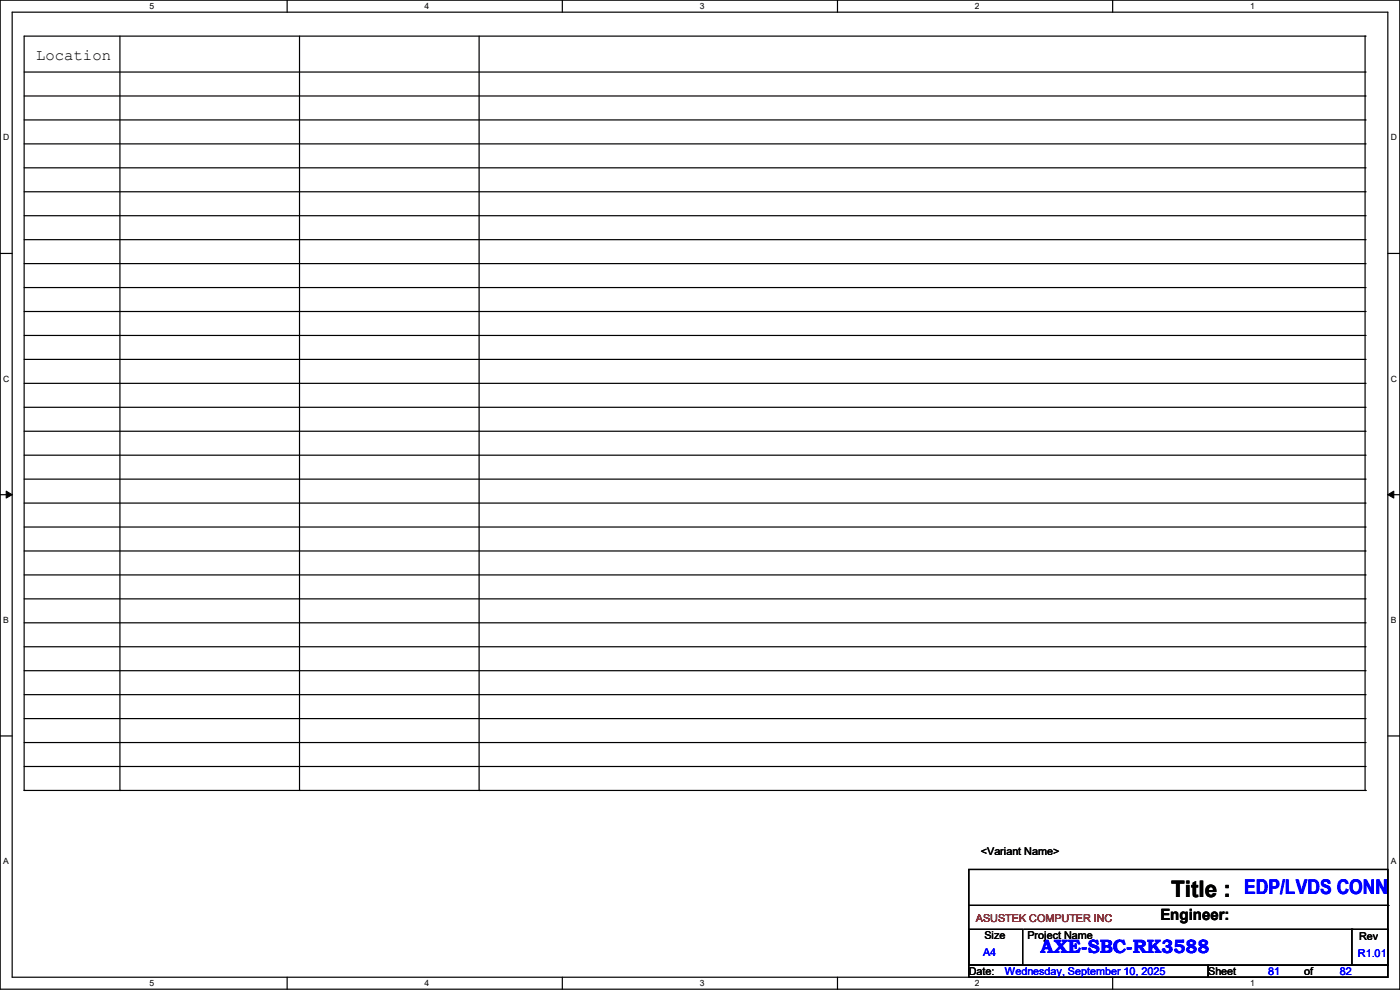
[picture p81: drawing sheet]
<svg xmlns="http://www.w3.org/2000/svg" width="297mm" height="210mm" viewBox="0 0 297 210" stroke-linecap="round" stroke-linejoin="round" font-family="sans-serif">
<defs><g id="words">
<text font-size="4.8" x="248.5" y="190.2">Title : EDP/LVDS CONN</text>
<text font-size="4.1" fill="#00f" x="220.8" y="202.2">AXE-SBC-RK3588</text>
<g font-size="3.3">
<text x="7.7" y="12.8">Location</text>
<text x="246.2" y="195.2">Engineer:</text>
</g>
<g font-size="2.3">
<text x="208.1" y="181.4">&lt;Variant Name&gt;</text>
<text x="208.8" y="199.2">Size</text>
<text x="218" y="199.2">Project Name</text>
<text x="288.3" y="199.5">Rev</text>
<text x="205.5" y="206.8">Date:</text>
<text x="256.3" y="206.8">Sheet</text>
<text x="276.7" y="206.8">of</text>
</g>
<text font-size="2.3" fill="#f00" x="207.1" y="195.7">ASUSTEK COMPUTER INC</text>
<g font-size="2.3" fill="#00f">
<text x="208.6" y="202.8">A4</text>
<text x="288.1" y="203">R1.01</text>
<text x="213.2" y="206.8">Wednesday, September 10, 2025</text>
<text x="269" y="206.8">81</text>
<text x="284.3" y="206.8">82</text>
</g>
<g font-size="1.8">
<text x="31.7" y="1.9">5</text>
<text x="90.1" y="1.9">4</text>
<text x="148.5" y="1.9">3</text>
<text x="206.8" y="1.9">2</text>
<text x="265.2" y="1.9">1</text>
<text x=".7" y="29.8">D</text>
<text x="295.1" y="29.8">D</text>
<text x=".7" y="80.9">C</text>
<text x="295.1" y="80.9">C</text>
<text x=".7" y="132.1">B</text>
<text x="295.1" y="132.1">B</text>
<text x=".7" y="183.3">A</text>
<text x="295.1" y="183.3">A</text>
<text x="31.7" y="209.2">5</text>
<text x="90.1" y="209.2">4</text>
<text x="148.5" y="209.2">3</text>
<text x="206.8" y="209.2">2</text>
<text x="265.2" y="209.2">1</text>
</g>
</g></defs>
<path d="M0 0h297v209.8h-297zM2.6 2.6h291.8v204.7h-291.8z" fill="none" stroke="#000" stroke-width=".25"/>
<g fill="#fff">
<path d="M31.7 .3h1v2h-1z"/>
<path d="M31.7 207.6h1v1.9h-1z"/>
</g>
<path d="M60.9 0v2.6M60.9 207.3v2.5" fill="none" stroke="#000" stroke-width=".25"/>
<g fill="#fff">
<path d="M90.1 .3h1v2h-1z"/>
<path d="M90.1 207.6h1v1.9h-1z"/>
</g>
<path d="M119.3 0v2.6M119.3 207.3v2.5" fill="none" stroke="#000" stroke-width=".25"/>
<g fill="#fff">
<path d="M148.5 .3h.9v2h-.9z"/>
<path d="M148.5 207.6h.9v1.9h-.9z"/>
</g>
<path d="M177.7 0v2.6M177.7 207.3v2.5" fill="none" stroke="#000" stroke-width=".25"/>
<g fill="#fff">
<path d="M206.8 .3h1v2h-1z"/>
<path d="M206.8 207.6h1v1.9h-1z"/>
</g>
<path d="M236.1 0v2.6M236.1 207.3v2.5" fill="none" stroke="#000" stroke-width=".25"/>
<g fill="#fff">
<path d="M265.2 .3h1v2h-1z"/>
<path d="M265.2 207.6h1v1.9h-1z"/>
<path d="M.7 28.2h1.2v1.9h-1.2z"/>
<path d="M295.1 28.2h1.2v1.9h-1.2z"/>
<path d="M.7 79.3h1.2v2h-1.2z"/>
<path d="M295.1 79.3h1.2v2h-1.2z"/>
</g>
<path d="M0 53.8h2.6M294.4 53.8h2.6" fill="none" stroke="#000" stroke-width=".25"/>
<g fill="#fff">
<path d="M.7 130.5h1.2v2h-1.2z"/>
<path d="M295.1 130.5h1.1v2h-1.1z"/>
</g>
<path d="M0 104.9h2.6M294.4 104.9h2.6" fill="none" stroke="#000" stroke-width=".25"/>
<path d="M1.3 104.2l1.3 .7-1.3 .8zM294.4 104.9l1.3-.7v1.5z" fill="#000" stroke="#000" stroke-width=".21"/>
<g fill="#fff">
<path d="M.7 181.7h1.2v2h-1.2z"/>
<path d="M295.1 181.7h1.1v2h-1.1z"/>
</g>
<g fill="none" stroke="#000" stroke-width=".25">
<path d="M5.1 15.3h284.5M25.4 7.7v160M63.5 7.7v160M101.6 7.7v160M289.6 7.7h.1M289.6 15.3h.1M289.6 7.7h-284.5v160M289.6 7.7v160M5.1 25.4h284.5M5.1 20.4h284.5M5.1 30.5h284.5M5.1 35.6h284.5"/>
<path d="M289.6 25.4h.1M289.6 20.4h.1M289.6 30.5h.1M289.6 35.6h.1M5.1 40.7h284.5M5.1 45.8h284.5M5.1 50.8h284.5M5.1 55.9h284.5M289.6 40.7h.1M289.6 45.8h.1M289.6 50.8h.1M289.6 55.9h.1"/>
<path d="M5.1 61h284.5M5.1 66.1h284.5M5.1 71.2h284.5M5.1 76.2h284.5M289.6 61h.1M289.6 66.1h.1M289.6 71.2h.1M289.6 76.2h.1M5.1 81.3h284.5M5.1 86.4h284.5M5.1 91.5h284.5M5.1 96.6h284.5"/>
<path d="M289.6 81.3h.1M289.6 86.4h.1M289.6 91.5h.1M289.6 96.6h.1M5.1 101.6h284.5M5.1 106.7h284.5M5.1 111.8h284.5M5.1 116.9h284.5M289.6 101.6h.1M289.6 106.7h.1M289.6 111.8h.1M289.6 116.9h.1"/>
<path d="M5.1 122h284.5M5.1 127h284.5M5.1 132.1h284.5M5.1 137.2h284.5M289.6 122h.1M289.6 127h.1M289.6 132.1h.1M289.6 137.2h.1M0 156.1h2.6M5.1 142.3h284.5M5.1 147.4h284.5M5.1 152.4h284.5"/>
<path d="M5.1 157.5h284.5M289.6 142.3h.1M289.6 147.4h.1M289.6 152.4h.1M289.6 157.5h.1M294.4 156.1h2.6M5.1 167.7h.1M5.1 162.6h284.5M5.1 167.7h284.5M25.4 167.7h.1M63.5 167.7h.1M101.6 167.7h.1"/>
<path d="M289.6 162.6h.1M289.6 167.7h.1M205.5 184.4h88.9v20.4h-88.9zM205.5 197.1h11.5v7.7h-11.5zM205.5 192.1h88.9M217.2 197.1h69.6M286.8 197.1h7.6v7.7h-7.6zM286.8 197.1h.1M294.4 192.1h.1M205.5 204.8h50.8v2.5h-50.8zM256.3 204.8h38.1v2.5h-38.1z"/>
</g>
<use href="#words"/>
</svg>
